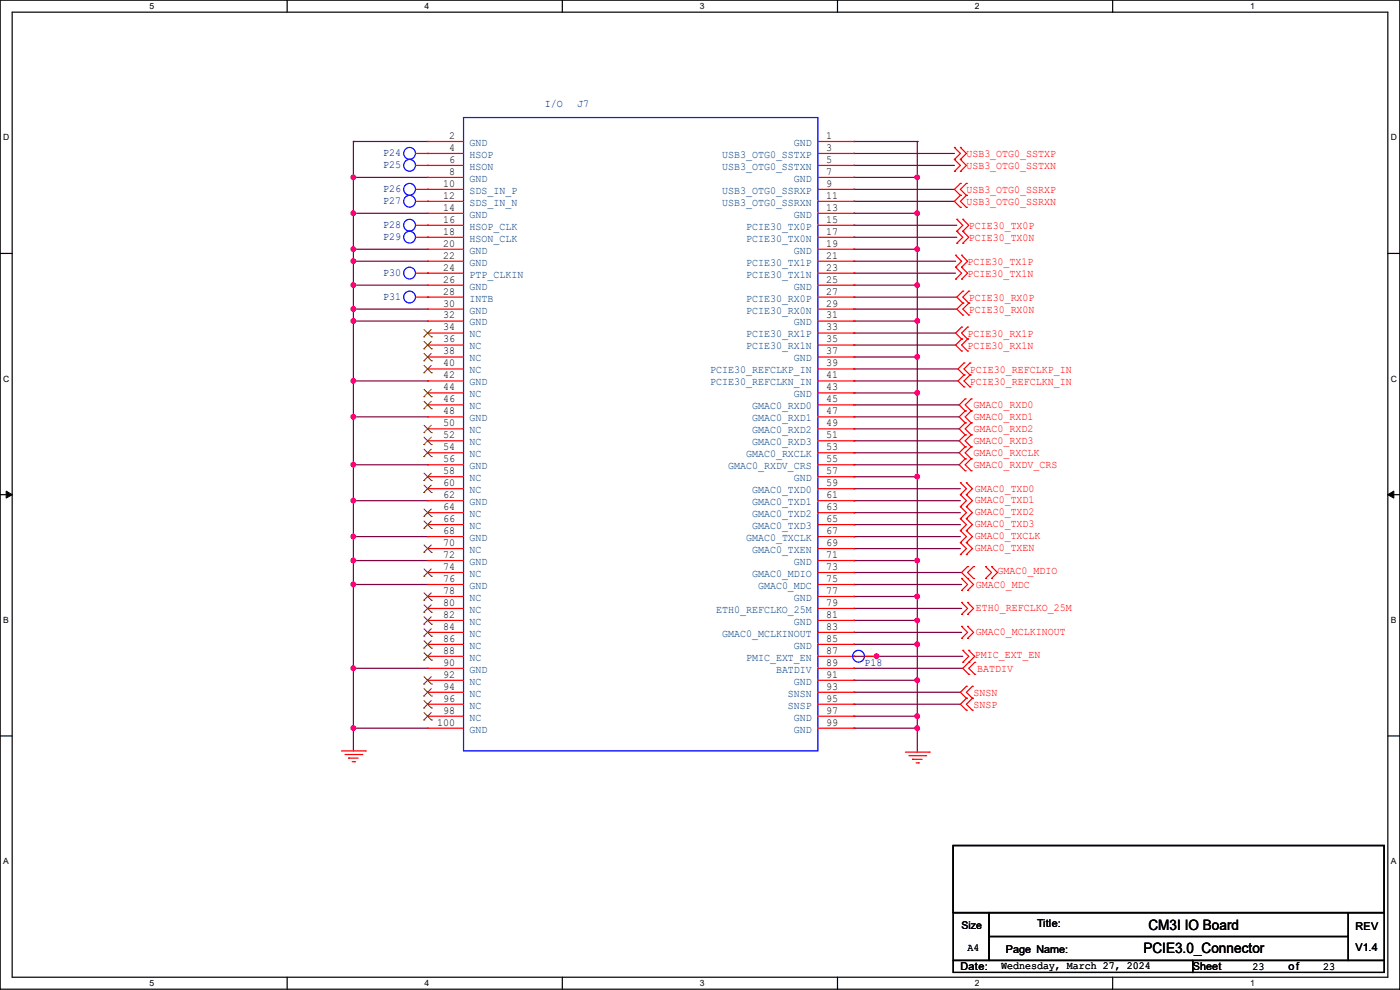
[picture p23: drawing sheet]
<svg xmlns="http://www.w3.org/2000/svg" width="297mm" height="210mm" viewBox="0 0 297 210" stroke-linecap="round" stroke-linejoin="round" font-family="sans-serif">
<defs><g id="words">
<g font-size="3">
<text x="243.6" y="197.4">CM3I IO Board</text>
<text x="242.6" y="202.2">PCIE3.0_Connector</text>
</g>
<g font-size="2.3" fill="#000080">
<text x="115.6" y="22.7">I/O</text>
<text x="122.5" y="22.7">J7</text>
<text x="81.3" y="33.1">P24</text>
<text x="81.3" y="35.7">P25</text>
<text x="81.3" y="40.8">P26</text>
<text x="81.3" y="43.3">P27</text>
<text x="81.3" y="50.9">P29</text>
<text x="81.3" y="48.4">P28</text>
<text x="81.3" y="58.5">P30</text>
<text x="81.3" y="63.6">P31</text>
<text x="183.4" y="141.4">P18</text>
</g>
<g font-size="2.3">
<text x="95.3" y="29.5">2</text>
<text x="175.3" y="29.5">1</text>
<text x="95.3" y="32">4</text>
<text x="95.3" y="34.5">6</text>
<text x="175.3" y="32">3</text>
<text x="175.3" y="34.5">5</text>
<text x="94" y="39.6">10</text>
<text x="95.3" y="37.1">8</text>
<text x="175.3" y="37.1">7</text>
<text x="175.3" y="39.6">9</text>
<text x="94" y="42.2">12</text>
<text x="94" y="44.7">14</text>
<text x="94" y="47.2">16</text>
<text x="175.3" y="42.2">11</text>
<text x="175.3" y="44.7">13</text>
<text x="175.3" y="47.2">15</text>
<text x="94" y="49.8">18</text>
<text x="94" y="52.3">20</text>
<text x="175.3" y="52.3">19</text>
<text x="175.3" y="49.8">17</text>
<text x="94" y="54.9">22</text>
<text x="94" y="57.4">24</text>
<text x="94" y="59.9">26</text>
<text x="175.3" y="54.9">21</text>
<text x="175.3" y="57.4">23</text>
<text x="175.3" y="59.9">25</text>
<text x="94" y="62.5">28</text>
<text x="94" y="65">30</text>
<text x="175.3" y="62.5">27</text>
<text x="175.3" y="65">29</text>
<text x="94" y="67.6">32</text>
<text x="94" y="70.1">34</text>
<text x="175.3" y="67.6">31</text>
<text x="175.3" y="70.1">33</text>
<text x="94" y="72.6">36</text>
<text x="94" y="75.2">38</text>
<text x="94" y="77.7">40</text>
<text x="175.3" y="72.6">35</text>
<text x="175.3" y="75.2">37</text>
<text x="175.3" y="77.7">39</text>
<text x="94" y="80.3">42</text>
<text x="94" y="82.8">44</text>
<text x="175.3" y="80.3">41</text>
<text x="175.3" y="82.8">43</text>
<text x="94" y="85.3">46</text>
<text x="94" y="87.9">48</text>
<text x="175.3" y="85.3">45</text>
<text x="175.3" y="87.9">47</text>
<text x="94" y="90.4">50</text>
<text x="94" y="93">52</text>
<text x="94" y="95.5">54</text>
<text x="175.3" y="90.4">49</text>
<text x="175.3" y="93">51</text>
<text x="175.3" y="95.5">53</text>
<text x="94" y="98">56</text>
<text x="94" y="100.6">58</text>
<text x="175.3" y="98">55</text>
<text x="175.3" y="100.6">57</text>
<text x="94" y="103.1">60</text>
<text x="94" y="105.7">62</text>
<text x="175.3" y="103.1">59</text>
<text x="175.3" y="105.7">61</text>
<text x="94" y="108.2">64</text>
<text x="94" y="110.7">66</text>
<text x="94" y="113.3">68</text>
<text x="175.3" y="108.2">63</text>
<text x="175.3" y="110.7">65</text>
<text x="175.3" y="113.3">67</text>
<text x="94" y="115.8">70</text>
<text x="94" y="118.4">72</text>
<text x="175.3" y="115.8">69</text>
<text x="175.3" y="118.4">71</text>
<text x="94" y="120.9">74</text>
<text x="94" y="123.4">76</text>
<text x="94" y="126">78</text>
<text x="175.3" y="120.9">73</text>
<text x="175.3" y="123.4">75</text>
<text x="175.3" y="126">77</text>
<text x="94" y="128.5">80</text>
<text x="94" y="131.1">82</text>
<text x="175.3" y="128.5">79</text>
<text x="175.3" y="131.1">81</text>
<text x="94" y="133.6">84</text>
<text x="94" y="136.1">86</text>
<text x="175.3" y="133.6">83</text>
<text x="175.3" y="136.1">85</text>
<text x="94" y="138.7">88</text>
<text x="94" y="141.2">90</text>
<text x="94" y="143.8">92</text>
<text x="175.3" y="138.7">87</text>
<text x="175.3" y="141.2">89</text>
<text x="175.3" y="143.8">91</text>
<text x="94" y="146.3">94</text>
<text x="94" y="148.8">96</text>
<text x="175.3" y="146.3">93</text>
<text x="175.3" y="148.8">95</text>
<text x="92.8" y="153.9">100</text>
<text x="94" y="151.4">98</text>
<text x="175.3" y="151.4">97</text>
<text x="175.3" y="153.9">99</text>
<text x="220" y="196.7">Title:</text>
<text x="287.6" y="197.2">REV</text>
<text x="205.3" y="201.8">A4</text>
<text x="213.4" y="202.3">Page Name:</text>
<text x="287.6" y="201.8">V1.4</text>
<text x="203.8" y="205.8">Date:</text>
<text x="212.4" y="205.6">Wednesday, March 27, 2024</text>
<text x="253" y="205.8">Sheet</text>
<text x="265.7" y="205.9">23</text>
<text x="273.3" y="205.8">of</text>
<text x="280.7" y="205.9">23</text>
</g>
<g font-size="2.3" fill="#004080">
<text x="99.6" y="33.5">HSOP</text>
<text x="99.6" y="30.9">GND</text>
<text x="153.2" y="33.5">USB3_OTG0_SSTXP</text>
<text x="168.4" y="30.9">GND</text>
<text x="99.6" y="36">HSON</text>
<text x="99.6" y="38.6">GND</text>
<text x="99.6" y="41.1">SDS_IN_P</text>
<text x="153.2" y="36">USB3_OTG0_SSTXN</text>
<text x="153.2" y="41.1">USB3_OTG0_SSRXP</text>
<text x="168.4" y="38.6">GND</text>
<text x="99.6" y="43.6">SDS_IN_N</text>
<text x="99.6" y="46.2">GND</text>
<text x="153.2" y="43.6">USB3_OTG0_SSRXN</text>
<text x="168.4" y="46.2">GND</text>
<text x="99.6" y="48.7">HSOP_CLK</text>
<text x="99.6" y="51.3">HSON_CLK</text>
<text x="99.6" y="53.8">GND</text>
<text x="158.3" y="48.7">PCIE30_TX0P</text>
<text x="158.3" y="51.3">PCIE30_TX0N</text>
<text x="168.4" y="53.8">GND</text>
<text x="99.6" y="56.3">GND</text>
<text x="99.6" y="58.9">PTP_CLKIN</text>
<text x="158.3" y="56.3">PCIE30_TX1P</text>
<text x="158.3" y="58.9">PCIE30_TX1N</text>
<text x="99.6" y="61.4">GND</text>
<text x="99.6" y="64">INTB</text>
<text x="158.3" y="64">PCIE30_RX0P</text>
<text x="168.4" y="61.4">GND</text>
<text x="99.6" y="66.5">GND</text>
<text x="99.6" y="69">GND</text>
<text x="99.6" y="71.6">NC</text>
<text x="158.3" y="66.5">PCIE30_RX0N</text>
<text x="158.3" y="71.6">PCIE30_RX1P</text>
<text x="168.4" y="69">GND</text>
<text x="99.6" y="74.1">NC</text>
<text x="99.6" y="76.7">NC</text>
<text x="158.3" y="74.1">PCIE30_RX1N</text>
<text x="168.4" y="76.7">GND</text>
<text x="99.6" y="79.2">NC</text>
<text x="99.6" y="81.7">GND</text>
<text x="150.7" y="79.2">PCIE30_REFCLKP_IN</text>
<text x="150.7" y="81.7">PCIE30_REFCLKN_IN</text>
<text x="99.6" y="84.3">NC</text>
<text x="99.6" y="86.8">NC</text>
<text x="99.6" y="89.4">GND</text>
<text x="159.6" y="86.8">GMAC0_RXD0</text>
<text x="159.6" y="89.4">GMAC0_RXD1</text>
<text x="168.4" y="84.3">GND</text>
<text x="99.6" y="91.9">NC</text>
<text x="99.6" y="94.4">NC</text>
<text x="159.6" y="91.9">GMAC0_RXD2</text>
<text x="159.6" y="94.4">GMAC0_RXD3</text>
<text x="99.6" y="97">NC</text>
<text x="99.6" y="99.5">GND</text>
<text x="154.5" y="99.5">GMAC0_RXDV_CRS</text>
<text x="158.3" y="97">GMAC0_RXCLK</text>
<text x="99.6" y="102.1">NC</text>
<text x="99.6" y="104.6">NC</text>
<text x="99.6" y="107.1">GND</text>
<text x="159.6" y="104.6">GMAC0_TXD0</text>
<text x="159.6" y="107.1">GMAC0_TXD1</text>
<text x="168.4" y="102.1">GND</text>
<text x="99.6" y="109.7">NC</text>
<text x="99.6" y="112.2">NC</text>
<text x="159.6" y="109.7">GMAC0_TXD2</text>
<text x="159.6" y="112.2">GMAC0_TXD3</text>
<text x="99.6" y="114.8">GND</text>
<text x="99.6" y="117.3">NC</text>
<text x="99.6" y="119.8">GND</text>
<text x="158.3" y="114.8">GMAC0_TXCLK</text>
<text x="159.6" y="117.3">GMAC0_TXEN</text>
<text x="168.4" y="119.8">GND</text>
<text x="99.6" y="122.4">NC</text>
<text x="99.6" y="124.9">GND</text>
<text x="159.6" y="122.4">GMAC0_MDIO</text>
<text x="160.8" y="124.9">GMAC0_MDC</text>
<text x="99.6" y="127.5">NC</text>
<text x="99.6" y="130">NC</text>
<text x="151.9" y="130">ETH0_REFCLKO_25M</text>
<text x="168.4" y="127.5">GND</text>
<text x="99.6" y="132.5">NC</text>
<text x="99.6" y="135.1">NC</text>
<text x="99.6" y="137.6">NC</text>
<text x="153.2" y="135.1">GMAC0_MCLKINOUT</text>
<text x="168.4" y="132.5">GND</text>
<text x="168.4" y="137.6">GND</text>
<text x="99.6" y="140.2">NC</text>
<text x="99.6" y="142.7">GND</text>
<text x="158.3" y="140.2">PMIC_EXT_EN</text>
<text x="164.6" y="142.7">BATDIV</text>
<text x="99.6" y="145.2">NC</text>
<text x="99.6" y="147.8">NC</text>
<text x="167.2" y="147.8">SNSN</text>
<text x="168.4" y="145.2">GND</text>
<text x="99.6" y="155.4">GND</text>
<text x="99.6" y="150.3">NC</text>
<text x="99.6" y="152.9">NC</text>
<text x="167.2" y="150.3">SNSP</text>
<text x="168.4" y="152.9">GND</text>
<text x="168.4" y="155.4">GND</text>
</g>
<g font-size="2.3" fill="#f00">
<text x="205" y="33.4">USB3_OTG0_SSTXP</text>
<text x="205" y="35.9">USB3_OTG0_SSTXN</text>
<text x="205" y="41">USB3_OTG0_SSRXP</text>
<text x="205" y="43.6">USB3_OTG0_SSRXN</text>
<text x="205.5" y="48.6">PCIE30_TX0P</text>
<text x="205.5" y="51.2">PCIE30_TX0N</text>
<text x="205.3" y="56.3">PCIE30_TX1P</text>
<text x="205.3" y="58.8">PCIE30_TX1N</text>
<text x="205.5" y="63.9">PCIE30_RX0P</text>
<text x="205.3" y="71.5">PCIE30_RX1P</text>
<text x="205.5" y="66.4">PCIE30_RX0N</text>
<text x="205.3" y="74">PCIE30_RX1N</text>
<text x="205.8" y="79.1">PCIE30_REFCLKP_IN</text>
<text x="205.8" y="81.7">PCIE30_REFCLKN_IN</text>
<text x="206.5" y="86.5">GMAC0_RXD0</text>
<text x="206.5" y="89">GMAC0_RXD1</text>
<text x="206.5" y="91.6">GMAC0_RXD2</text>
<text x="206.5" y="94.1">GMAC0_RXD3</text>
<text x="206.5" y="96.6">GMAC0_RXCLK</text>
<text x="206.5" y="99.2">GMAC0_RXDV_CRS</text>
<text x="206.8" y="104.3">GMAC0_TXD0</text>
<text x="206.8" y="106.8">GMAC0_TXD1</text>
<text x="206.8" y="109.3">GMAC0_TXD2</text>
<text x="206.8" y="111.9">GMAC0_TXD3</text>
<text x="206.8" y="114.4">GMAC0_TXCLK</text>
<text x="206.8" y="117">GMAC0_TXEN</text>
<text x="207.1" y="124.8">GMAC0_MDC</text>
<text x="211.6" y="121.8">GMAC0_MDIO</text>
<text x="207.1" y="129.7">ETH0_REFCLKO_25M</text>
<text x="207.1" y="134.7">GMAC0_MCLKINOUT</text>
<text x="206.8" y="139.6">PMIC_EXT_EN</text>
<text x="207.3" y="142.6">BATDIV</text>
<text x="206.5" y="147.7">SNSN</text>
<text x="206.5" y="150.2">SNSP</text>
</g>
<text font-size="2.2" x="204" y="197.1">Size</text>
<g font-size="1.8">
<text x="31.7" y="1.9">5</text>
<text x="90.1" y="1.9">4</text>
<text x="148.5" y="1.9">3</text>
<text x="206.8" y="1.9">2</text>
<text x="265.2" y="1.9">1</text>
<text x=".7" y="29.8">D</text>
<text x="295.1" y="29.8">D</text>
<text x=".7" y="80.9">C</text>
<text x="295.1" y="80.9">C</text>
<text x=".7" y="132.1">B</text>
<text x="295.1" y="132.1">B</text>
<text x=".7" y="183.3">A</text>
<text x="295.1" y="183.3">A</text>
<text x="31.7" y="209.2">5</text>
<text x="90.1" y="209.2">4</text>
<text x="148.5" y="209.2">3</text>
<text x="206.8" y="209.2">2</text>
<text x="265.2" y="209.2">1</text>
</g>
</g></defs>
<path d="M0 0h297v209.8h-297zM2.6 2.6h291.8v204.7h-291.8z" fill="none" stroke="#000" stroke-width=".25"/>
<g fill="#fff">
<path d="M31.7 .3h1v2h-1z"/>
<path d="M31.7 207.6h1v1.9h-1z"/>
</g>
<path d="M60.9 0v2.6M60.9 207.3v2.5" fill="none" stroke="#000" stroke-width=".25"/>
<g fill="#fff">
<path d="M90.1 .3h1v2h-1z"/>
<path d="M90.1 207.6h1v1.9h-1z"/>
</g>
<path d="M119.3 0v2.6M119.3 207.3v2.5" fill="none" stroke="#000" stroke-width=".25"/>
<g fill="#fff">
<path d="M148.5 .3h.9v2h-.9z"/>
<path d="M148.5 207.6h.9v1.9h-.9z"/>
</g>
<path d="M177.7 0v2.6M177.7 207.3v2.5" fill="none" stroke="#000" stroke-width=".25"/>
<g fill="#fff">
<path d="M206.8 .3h1v2h-1z"/>
<path d="M206.8 207.6h1v1.9h-1z"/>
</g>
<path d="M236.1 0v2.6M236.1 207.3v2.5" fill="none" stroke="#000" stroke-width=".25"/>
<g fill="#fff">
<path d="M265.2 .3h1v2h-1z"/>
<path d="M265.2 207.6h1v1.9h-1z"/>
<path d="M.7 28.2h1.2v1.9h-1.2z"/>
<path d="M295.1 28.2h1.2v1.9h-1.2z"/>
<path d="M.7 79.3h1.2v2h-1.2z"/>
<path d="M295.1 79.3h1.2v2h-1.2z"/>
</g>
<path d="M0 53.8h2.6M294.4 53.8h2.6" fill="none" stroke="#000" stroke-width=".25"/>
<g fill="#fff">
<path d="M.7 130.5h1.2v2h-1.2z"/>
<path d="M295.1 130.5h1.1v2h-1.1z"/>
</g>
<path d="M0 104.9h2.6M294.4 104.9h2.6" fill="none" stroke="#000" stroke-width=".25"/>
<path d="M1.3 104.2l1.3 .7-1.3 .8zM294.4 104.9l1.3-.7v1.5z" fill="#000" stroke="#000" stroke-width=".21"/>
<g fill="#fff">
<path d="M.7 181.7h1.2v2h-1.2z"/>
<path d="M295.1 181.7h1.1v2h-1.1z"/>
</g>
<path d="M0 156.1h2.6M294.4 156.1h2.6M202.2 179.4h91.5v14.2h-91.5zM202.2 193.6h7.6v10.2h-7.6zM209.8 193.6h76.2v5.1h-76.2zM209.8 198.7h76.2v5.1h-76.2zM286 193.6h7.7v10.2h-7.7zM202.2 203.8h50.8v2.5h-50.8zM253 203.8h40.7v2.5h-40.7z" fill="none" stroke="#000" stroke-width=".25"/>
<g fill="none" stroke="#800040" stroke-width=".25">
<path d="M75 30h.1M75 37.6h.1M75 30h15.7M75 30v129.3M75 37.6h15.7M181.1 35.1h.1M181.1 32.6h.1M181.1 30h.1M181.1 37.6h.1M181.1 35.1h21.4M181.1 32.6h21.4M181.1 30h13.5"/>
<path d="M181.1 37.6h13.5M194.6 30h.1M194.6 37.6h.1M194.6 30v129.6M75 55.4h.1M75 45.3h.1M75 52.9h.1M75 55.4h15.7M75 45.3h15.7M75 52.9h15.7M181.1 42.7h.1M181.1 40.2h.1"/>
<path d="M181.1 47.8h.1M181.1 50.3h.1M181.1 55.4h.1M181.1 58h.1M181.1 45.3h.1M181.1 52.9h.1M181.1 42.7h21.4M181.1 40.2h21.4M181.1 47.8h21.9M181.1 50.3h21.9M181.1 55.4h21.6M181.1 58h21.6"/>
<path d="M181.1 45.3h13.5M181.1 52.9h13.5M194.6 45.3h.1M194.6 52.9h.1M75 68.1h.1M75 60.5h.1M75 65.6h.1M75 65.6h15.7M75 68.1h15.7M75 60.5h15.7M181.1 63h.1M181.1 65.6h.1"/>
<path d="M181.1 70.7h.1M181.1 73.2h.1M181.1 78.3h.1M181.1 60.5h.1M181.1 68.1h.1M181.1 75.7h.1M181.1 63h21.9M181.1 65.6h21.9M181.1 70.7h21.6M181.1 73.2h21.6M181.1 78.3h22.1M181.1 68.1h13.5"/>
<path d="M181.1 60.5h13.5M181.1 75.7h13.5M194.6 60.5h.1M194.6 68.1h.1M194.6 75.7h.1M75 80.8h.1M75 88.4h.1M75 98.6h.1M75 80.8h15.7M75 88.4h15.7M75 98.6h15.7M181.1 80.8h.1"/>
<path d="M181.1 83.4h.1M181.1 91h.1M181.1 93.5h.1M181.1 96.1h.1M181.1 85.9h.1M181.1 88.4h.1M181.1 98.6h.1M181.1 80.8h22.1M181.1 88.4h22.4M181.1 83.4h13.5M181.1 98.6h22.4M181.1 91h22.4"/>
<path d="M181.1 93.5h22.4M181.1 96.1h22.4M181.1 85.9h22.4M194.6 83.4h.1M75 113.8h.1M75 106.2h.1M75 118.9h.1M75 113.8h15.7M75 106.2h15.7M75 118.9h15.7M181.1 108.8h.1M181.1 111.3h.1"/>
<path d="M181.1 113.8h.1M181.1 103.7h.1M181.1 106.2h.1M181.1 116.4h.1M181.1 101.1h.1M181.1 118.9h.1M181.1 113.8h22.7M181.1 106.2h22.7M181.1 118.9h13.5M181.1 108.8h22.7M181.1 111.3h22.7M181.1 103.7h22.7"/>
<path d="M181.1 116.4h22.7M181.1 101.1h13.5M194.6 101.1h.1M194.6 118.9h.1M75 124h.1M75 124h15.7M181.1 129.1h.1M181.1 134.2h.1M181.1 124h.1M181.1 121.5h.1M181.1 126.5h.1M181.1 131.6h.1"/>
<path d="M181.1 136.7h.1M181.1 139.2h.1M181.1 124h22.9M181.1 129.1h22.9M181.1 134.2h22.9M181.1 121.5h22.9M181.1 126.5h13.5M181.1 131.6h13.5M181.1 136.7h13.5M181.1 139.2h23.2M186 139.2h.1M194.6 126.5h.1"/>
<path d="M194.6 131.6h.1M194.6 136.7h.1M75 154.5h.1M75 141.8h.1M75 154.5h15.7M75 141.8h15.7M181.1 154.5h.1M181.1 141.8h.1M181.1 149.4h.1M181.1 146.9h.1M181.1 144.3h.1M181.1 151.9h.1"/>
<path d="M181.1 154.5h13.5M181.1 141.8h23.2M181.1 149.4h22.7M181.1 146.9h22.7M181.1 144.3h13.5M181.1 151.9h13.5M194.6 154.5h.1M194.6 144.3h.1M194.6 151.9h.1"/>
</g>
<g fill="#f0f" stroke="#f0f" stroke-width=".25">
<circle cx="75" cy="55.4" r=".49"/>
<circle cx="75" cy="68.1" r=".49"/>
<circle cx="75" cy="80.8" r=".49"/>
<circle cx="75" cy="88.4" r=".49"/>
<circle cx="75" cy="118.9" r=".49"/>
<circle cx="194.6" cy="37.6" r=".49"/>
<circle cx="194.6" cy="45.2" r=".49"/>
<circle cx="194.6" cy="60.5" r=".49"/>
<circle cx="194.6" cy="52.9" r=".49"/>
<circle cx="194.6" cy="68.1" r=".49"/>
<circle cx="194.6" cy="75.7" r=".49"/>
<circle cx="194.6" cy="83.3" r=".49"/>
<circle cx="194.6" cy="154.5" r=".49"/>
<circle cx="75" cy="113.8" r=".49"/>
<circle cx="75" cy="106.2" r=".49"/>
<circle cx="75" cy="98.6" r=".49"/>
<circle cx="75" cy="124" r=".49"/>
<circle cx="75" cy="154.5" r=".49"/>
<circle cx="75" cy="141.8" r=".49"/>
<circle cx="194.6" cy="118.9" r=".49"/>
<circle cx="194.6" cy="101.1" r=".49"/>
<circle cx="194.6" cy="126.5" r=".49"/>
<circle cx="194.6" cy="131.6" r=".49"/>
<circle cx="194.6" cy="136.7" r=".49"/>
<circle cx="194.6" cy="144.3" r=".49"/>
<circle cx="194.6" cy="151.9" r=".49"/>
<circle cx="185.9" cy="139.2" r=".49"/>
<circle cx="75" cy="37.6" r=".49"/>
<circle cx="75" cy="45.2" r=".49"/>
<circle cx="75" cy="52.9" r=".49"/>
<circle cx="75" cy="60.5" r=".49"/>
<circle cx="75" cy="65.6" r=".49"/>
</g>
<g fill="none" stroke="#f00" stroke-width=".25">
<path d="M88.2 32.6h10.1M88.2 35.1h10.1M90.7 32.6h.1M90.7 35.1h.1M90.7 37.6h.1M90.7 30h.1M90.7 30h7.6M90.7 37.6h7.6M173.5 32.6h7.6M173.5 30h7.6M173.5 35.1h7.6M173.5 37.6h7.6"/>
<path d="M181.1 30h.1M181.1 32.6h.1M181.1 35.1h.1M181.1 37.6h.1M202.5 33.8h.1M202.5 31.3h.1M202.5 36.4h.1M202.5 31.3l1.3 1.3-1.3 1.2M202.5 33.8l1.3 1.3-1.3 1.3M203.8 33.8h.1M203.8 31.3h.1M203.8 36.4h.1"/>
<path d="M203.8 38.9h.1M203.8 31.3l1.2 1.3-1.2 1.2M203.8 33.8l1.2 1.3-1.2 1.3M203.8 38.9l-1.3 1.3 1.3 1.2M205 38.9h.1M205 38.9l-1.2 1.3 1.2 1.2M88.2 40.2h10.1M88.2 42.7h10.1M88.2 47.8h10.1M88.2 50.3h10.1M88.2 58h10.1M90.7 40.2h.1"/>
<path d="M90.7 42.7h.1M90.7 45.3h.1M90.7 47.8h.1M90.7 50.3h.1M90.7 52.9h.1M90.7 55.4h.1M90.7 58h.1M90.7 45.3h7.6M90.7 52.9h7.6M90.7 55.4h7.6M173.5 40.2h7.6M173.5 42.7h7.6"/>
<path d="M173.5 45.3h7.6M173.5 47.8h7.6M173.5 50.3h7.6M173.5 52.9h7.6M173.5 55.4h7.6M173.5 58h7.6M181.1 40.2h.1M181.1 42.7h.1M181.1 45.3h.1M181.1 47.8h.1M181.1 52.9h.1M181.1 55.4h.1"/>
<path d="M181.1 58h.1M181.1 50.3h.1M202.7 56.7h.1M202.7 54.1h.1M202.7 59.2h.1M202.7 54.1l1.3 1.3-1.3 1.3M202.7 56.7l1.3 1.3-1.3 1.2M203 49.1h.1M203 46.5h.1M203 51.6h.1M203 46.5l1.3 1.3-1.3 1.3M203 49.1l1.3 1.2-1.3 1.3"/>
<path d="M203.8 41.4h.1M203.8 44h.1M203.8 41.4l-1.3 1.3 1.3 1.3M204 56.7h.1M204 54.1h.1M204 59.2h.1M204 54.1l1.3 1.3-1.3 1.3M204 56.7l1.3 1.3-1.3 1.2M204.3 49.1h.1M204.3 46.5h.1M204.3 51.6h.1M204.3 46.5l1.2 1.3-1.2 1.3"/>
<path d="M204.3 49.1l1.2 1.2-1.2 1.3M205 41.4h.1M205 44h.1M205 41.4l-1.2 1.3 1.2 1.3M88.2 63h10.1M90.7 60.5h.1M90.7 63h.1M90.7 65.6h.1M90.7 68.1h.1M90.7 70.7h.1M90.7 73.2h.1M90.7 75.7h.1"/>
<path d="M90.7 78.3h.1M90.7 60.5h7.6M90.7 65.6h7.6M90.7 68.1h7.6M90.7 70.7h7.6M90.7 73.2h7.6M90.7 75.7h7.6M90.7 78.3h7.6M173.5 60.5h7.6M173.5 63h7.6M173.5 65.6h7.6M173.5 68.1h7.6"/>
<path d="M173.5 70.7h7.6M173.5 73.2h7.6M173.5 75.7h7.6M173.5 78.3h7.6M181.1 60.5h.1M181.1 63h.1M181.1 65.6h.1M181.1 68.1h.1M181.1 70.7h.1M181.1 73.2h.1M181.1 75.7h.1M181.1 78.3h.1"/>
<path d="M204 69.4h.1M204 71.9h.1M204 74.5h.1M204 69.4l-1.3 1.3 1.3 1.2M204 71.9l-1.3 1.3 1.3 1.3M204.3 61.8h.1M204.3 64.3h.1M204.3 66.8h.1M204.3 61.8l-1.3 1.2 1.3 1.3M204.3 64.3l-1.3 1.3 1.3 1.2M204.5 77h.1M204.5 79.5h.1"/>
<path d="M204.5 77l-1.3 1.3 1.3 1.2M204.5 79.5l-1.3 1.3 1.3 1.3M205.3 71.9h.1M205.3 69.4h.1M205.3 74.5h.1M205.3 69.4l-1.3 1.3 1.3 1.2M205.3 71.9l-1.3 1.3 1.3 1.3M205.5 64.3h.1M205.5 61.8h.1M205.5 66.8h.1M205.5 61.8l-1.2 1.2 1.2 1.3M205.5 64.3l-1.2 1.3 1.2 1.2"/>
<path d="M205.8 79.5h.1M205.8 77h.1M205.8 77l-1.3 1.3 1.3 1.2M205.8 79.5l-1.3 1.3 1.3 1.3M90.7 80.8h.1M90.7 83.4h.1M90.7 85.9h.1M90.7 88.4h.1M90.7 91h.1M90.7 93.5h.1M90.7 96.1h.1M90.7 98.6h.1"/>
<path d="M90.7 80.8h7.6M90.7 83.4h7.6M90.7 85.9h7.6M90.7 88.4h7.6M90.7 91h7.6M90.7 93.5h7.6M90.7 96.1h7.6M90.7 98.6h7.6M173.5 80.8h7.6M173.5 83.4h7.6M173.5 85.9h7.6M173.5 88.4h7.6"/>
<path d="M173.5 91h7.6M173.5 93.5h7.6M173.5 96.1h7.6M173.5 98.6h7.6M181.1 80.8h.1M181.1 83.4h.1M181.1 85.9h.1M181.1 88.4h.1M181.1 91h.1M181.1 93.5h.1M181.1 96.1h.1M181.1 98.6h.1"/>
<path d="M204.5 82.1h.1M204.8 89.7h.1M204.8 92.2h.1M204.8 94.8h.1M204.8 97.3h.1M204.8 84.6h.1M204.8 87.2h.1M204.8 99.9h.1M204.8 89.7l-1.3 1.3 1.3 1.2M204.8 92.2l-1.3 1.3 1.3 1.3M204.8 94.8l-1.3 1.3 1.3 1.2M204.8 84.6l-1.3 1.3 1.3 1.3"/>
<path d="M204.8 87.2l-1.3 1.2 1.3 1.3M204.8 97.3l-1.3 1.3 1.3 1.3M205.8 82.1h.1M206 92.2h.1M206 89.7h.1M206 94.8h.1M206 97.3h.1M206 87.2h.1M206 84.6h.1M206 99.9h.1M206 89.7l-1.2 1.3 1.2 1.2M206 92.2l-1.2 1.3 1.2 1.3"/>
<path d="M206 94.8l-1.2 1.3 1.2 1.2M206 84.6l-1.2 1.3 1.2 1.3M206 87.2l-1.2 1.2 1.2 1.3M206 97.3l-1.2 1.3 1.2 1.3M90.7 101.1h.1M90.7 103.7h.1M90.7 106.2h.1M90.7 108.8h.1M90.7 111.3h.1M90.7 113.8h.1M90.7 116.4h.1M90.7 118.9h.1"/>
<path d="M90.7 101.1h7.6M90.7 103.7h7.6M90.7 106.2h7.6M90.7 108.8h7.6M90.7 111.3h7.6M90.7 113.8h7.6M90.7 116.4h7.6M90.7 118.9h7.6M173.5 101.1h7.6M173.5 103.7h7.6M173.5 106.2h7.6M173.5 108.8h7.6"/>
<path d="M173.5 111.3h7.6M173.5 113.8h7.6M173.5 116.4h7.6M173.5 118.9h7.6M181.1 101.1h.1M181.1 103.7h.1M181.1 106.2h.1M181.1 108.8h.1M181.1 111.3h.1M181.1 113.8h.1M181.1 116.4h.1M181.1 118.9h.1"/>
<path d="M203.8 110h.1M203.8 107.5h.1M203.8 112.6h.1M203.8 115.1h.1M203.8 104.9h.1M203.8 102.4h.1M203.8 117.6h.1M203.8 107.5l1.2 1.3-1.2 1.2M203.8 110l1.2 1.3-1.2 1.3M203.8 112.6l1.2 1.2-1.2 1.3M203.8 102.4l1.2 1.3-1.2 1.2M203.8 104.9l1.2 1.3-1.2 1.3"/>
<path d="M203.8 115.1l1.2 1.3-1.2 1.2M205 110h.1M205 107.5h.1M205 112.6h.1M205 115.1h.1M205 104.9h.1M205 102.4h.1M205 117.6h.1M205 107.5l1.3 1.3-1.3 1.2M205 110l1.3 1.3-1.3 1.3M205 112.6l1.3 1.2-1.3 1.3M205 102.4l1.3 1.3-1.3 1.2"/>
<path d="M205 104.9l1.3 1.3-1.3 1.3M205 115.1l1.3 1.3-1.3 1.2M90.7 121.5h.1M90.7 124h.1M90.7 126.5h.1M90.7 129.1h.1M90.7 131.6h.1M90.7 134.2h.1M90.7 136.7h.1M90.7 139.2h.1M90.7 121.5h7.6M90.7 124h7.6"/>
<path d="M90.7 126.5h7.6M90.7 129.1h7.6M90.7 131.6h7.6M90.7 134.2h7.6M90.7 136.7h7.6M90.7 139.2h7.6M173.5 121.5h7.6M173.5 124h7.6M173.5 126.5h7.6M173.5 129.1h7.6M173.5 131.6h7.6M173.5 134.2h7.6"/>
<path d="M173.5 136.7h7.6M173.5 139.2h7.6M181.1 121.5h.1M181.1 124h.1M181.1 126.5h.1M181.1 129.1h.1M181.1 131.6h.1M181.1 134.2h.1M181.1 136.7h.1M181.1 139.2h.1M183.4 139.2h2.6M186 139.2h.1"/>
<path d="M204 130.3h.1M204 127.8h.1M204 135.4h.1M204 132.9h.1M204 125.3h.1M204 122.7h.1M204 127.8l1.3 1.3-1.3 1.2M204 132.9l1.3 1.3-1.3 1.2M204 122.7l1.3 1.3-1.3 1.3M204.3 138h.1M204.3 138l1.2 1.2-1.2 1.3M205.3 130.3h.1"/>
<path d="M205.3 127.8h.1M205.3 135.4h.1M205.3 132.9h.1M205.3 120.2h.1M205.3 122.7h.1M205.3 125.3h.1M205.3 127.8l1.2 1.3-1.2 1.2M205.3 132.9l1.2 1.3-1.2 1.2M205.3 120.2l-1.3 1.3 2.5 2.5-1.2 1.3M205.5 138h.1M205.5 138l1.3 1.2-2.5 2.6 1.2 1.2M206.5 122.7h.1"/>
<path d="M206.5 120.2h.1M206.5 120.2l-1.2 1.3 1.2 1.2M209.1 122.7h.1M209.1 120.2h.1M209.1 120.2l1.3 1.3-1.3 1.2M210.4 122.7h.1M210.4 120.2h.1M210.4 120.2l1.2 1.3-1.2 1.2M72.4 159.3h5.1M77.5 159.3h.1M90.7 154.5h.1M90.7 141.8h.1"/>
<path d="M90.7 144.3h.1M90.7 146.9h.1M90.7 149.4h.1M90.7 151.9h.1M90.7 154.5h7.6M90.7 141.8h7.6M90.7 144.3h7.6M90.7 146.9h7.6M90.7 149.4h7.6M90.7 151.9h7.6M173.5 154.5h7.6M173.5 141.8h7.6"/>
<path d="M173.5 144.3h7.6M173.5 146.9h7.6M173.5 149.4h7.6M173.5 151.9h7.6M181.1 141.8h.1M181.1 144.3h.1M181.1 146.9h.1M181.1 149.4h.1M181.1 151.9h.1M181.1 154.5h.1M192.1 159.6h5M197.1 159.6h.1"/>
<path d="M204.3 140.5h.1M205 150.7h.1M205 148.1h.1M205 145.6h.1M205 148.1l-1.2 1.3 1.2 1.3M205 145.6l-1.2 1.3 1.2 1.2M205.5 140.5h.1M205.5 143h.1M206.3 148.1h.1M206.3 150.7h.1M206.3 145.6h.1M206.3 148.1l-1.3 1.3 1.3 1.3"/>
<path d="M206.3 145.6l-1.3 1.3 1.3 1.2M206.8 140.5h.1M206.8 143h.1M206.8 140.5l-1.3 1.3 1.3 1.2M73.2 160.1h3.6M74 160.8h.1M74 160.8h2M74.7 161.6h.5M75.2 161.6h.1M76.8 160.1h.1M192.8 160.3h3.6M193.6 161.1h.1"/>
<path d="M193.6 161.1h2M194.4 161.8h.5M194.9 161.8h.1M196.4 160.3h.1"/>
</g>
<g fill="none" stroke="#00f" stroke-width=".25">
<path d="M98.3 24.9h75.2v134.4h-75.2z"/>
<circle cx="86.9" cy="32.5" r="1.25"/>
<circle cx="86.9" cy="35.1" r="1.25"/>
<circle cx="86.9" cy="40.2" r="1.25"/>
<circle cx="86.9" cy="47.8" r="1.25"/>
<circle cx="86.9" cy="42.7" r="1.25"/>
<circle cx="86.9" cy="57.9" r="1.25"/>
<circle cx="86.9" cy="50.3" r="1.25"/>
<circle cx="86.9" cy="63" r="1.25"/>
<circle cx="182.1" cy="139.2" r="1.25"/>
</g>
<g fill="none" stroke="#804000" stroke-width=".21">
<path d="M89.9 71.5h.1M89.9 74h.1M89.9 76.5h.1M89.9 79.1h.1M90 69.9l1.5 1.6M90 72.4l1.5 1.6M90 75l1.5 1.5M90 77.5l1.5 1.6M91.5 69.9l-1.6 1.6M91.5 72.4l-1.6 1.6M91.5 75l-1.6 1.5M91.5 77.5l-1.6 1.6"/>
<path d="M91.5 71.5h.1M91.5 74h.1M91.5 76.5h.1M91.5 79.1h.1M89.9 84.2h.1M89.9 86.7h.1M89.9 91.8h.1M89.9 94.3h.1M89.9 96.9h.1M90 82.6l1.5 1.6M90 85.1l1.5 1.6M90 90.2l1.5 1.6"/>
<path d="M90 92.8l1.5 1.5M90 95.3l1.5 1.6M91.5 82.6l-1.6 1.6M91.5 85.1l-1.6 1.6M91.5 90.2l-1.6 1.6M91.5 92.8l-1.6 1.5M91.5 95.3l-1.6 1.6M91.5 84.2h.1M91.5 86.7h.1M91.5 91.8h.1M91.5 94.3h.1M91.5 96.9h.1"/>
<path d="M89.9 101.9h.1M89.9 104.5h.1M89.9 109.6h.1M89.9 112.1h.1M89.9 117.2h.1M90 100.4l1.5 1.5M90 102.9l1.5 1.6M90 108l1.5 1.6M90 110.5l1.5 1.6M90 115.6l1.5 1.6M91.5 100.4l-1.6 1.5M91.5 102.9l-1.6 1.6"/>
<path d="M91.5 108l-1.6 1.6M91.5 110.5l-1.6 1.6M91.5 115.6l-1.6 1.6M91.5 101.9h.1M91.5 104.5h.1M91.5 109.6h.1M91.5 112.1h.1M91.5 117.2h.1M89.9 122.3h.1M89.9 127.3h.1M89.9 129.9h.1M89.9 132.4h.1"/>
<path d="M89.9 135h.1M89.9 137.5h.1M90 120.7l1.5 1.6M90 125.8l1.5 1.5M90 128.3l1.5 1.6M90 130.9l1.5 1.5M90 133.4l1.5 1.6M90 135.9l1.5 1.6M90 138.5l1.5 1.5M91.5 120.7l-1.6 1.6M91.5 125.8l-1.6 1.5M91.5 128.3l-1.6 1.6"/>
<path d="M91.5 130.9l-1.6 1.5M91.5 133.4l-1.6 1.6M91.5 135.9l-1.6 1.6M91.5 138.5l-1.6 1.5M91.5 122.3h.1M91.5 127.3h.1M91.5 129.9h.1M91.5 132.4h.1M91.5 135h.1M91.5 137.5h.1M89.9 140h.1M89.9 145.1h.1"/>
<path d="M89.9 147.7h.1M89.9 150.2h.1M89.9 152.7h.1M90 143.6l1.5 1.5M90 146.1l1.5 1.6M90 148.6l1.5 1.6M90 151.2l1.5 1.5M91.5 143.6l-1.6 1.5M91.5 146.1l-1.6 1.6M91.5 148.6l-1.6 1.6M91.5 151.2l-1.6 1.5M91.5 140h.1"/>
<path d="M91.5 145.1h.1M91.5 147.7h.1M91.5 150.2h.1M91.5 152.7h.1"/>
</g>
<use href="#words"/>
</svg>
